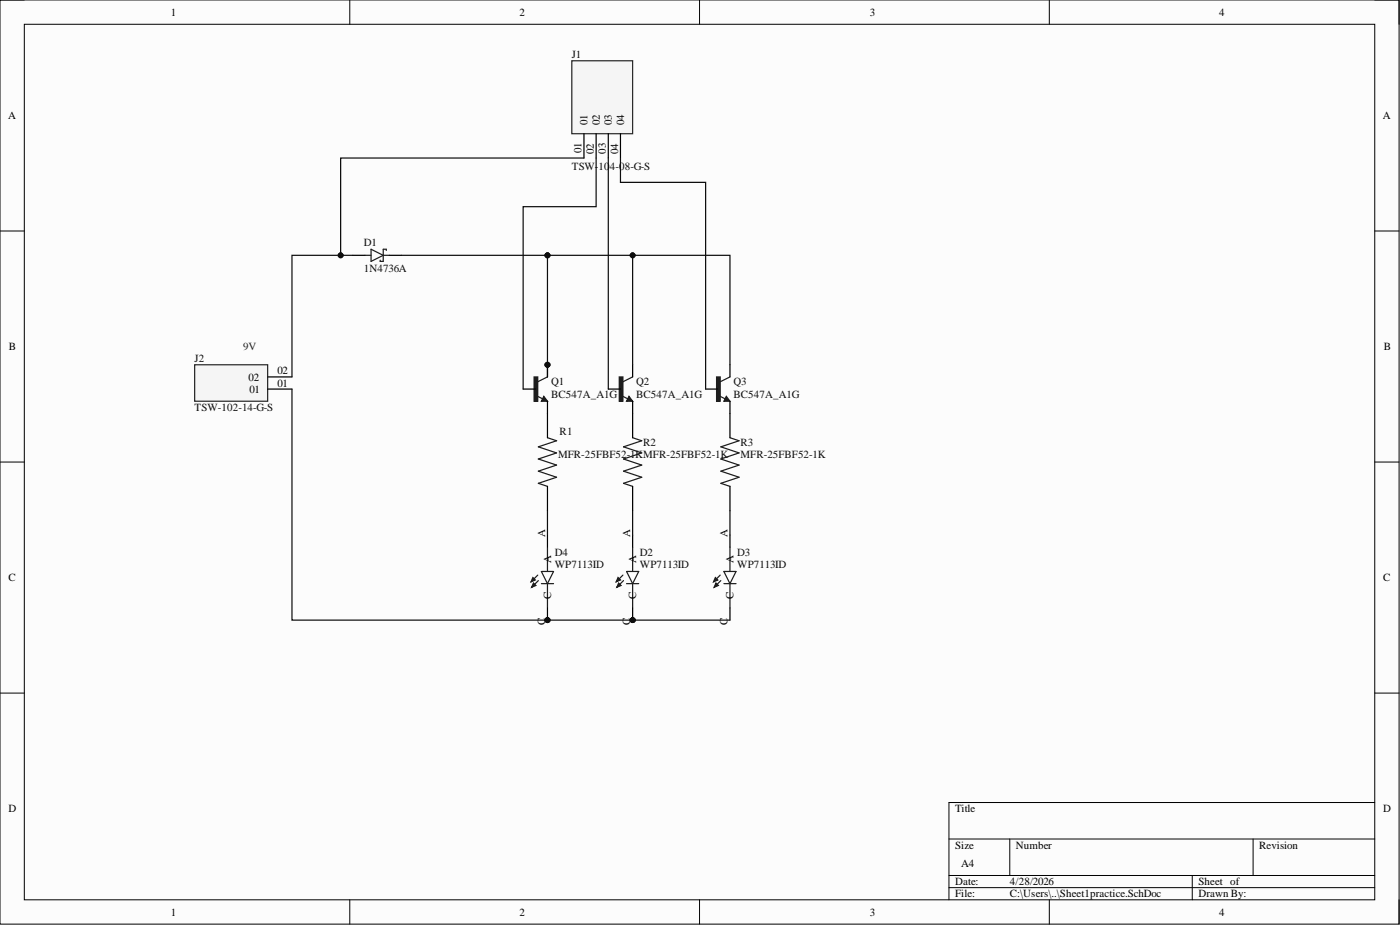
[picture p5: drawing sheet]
<svg xmlns="http://www.w3.org/2000/svg" width="292mm" height="193mm" viewBox="0 0 292 193" stroke-linecap="round" stroke-linejoin="round" font-family="sans-serif">
<defs><g id="words">
<g font-size="2.3">
<text x="35.6" y="3.3">1</text>
<text x="108.4" y="3.3">2</text>
<text x="181.5" y="3.3">3</text>
<text x="254.3" y="3.3">4</text>
<text x="1.7" y="24.9">A</text>
<text x="122.6" y="26.1" transform="rotate(-90 122.6 26.1)">01</text>
<text x="125.1" y="26.1" transform="rotate(-90 125.1 26.1)">02</text>
<text x="127.7" y="26.1" transform="rotate(-90 127.7 26.1)">03</text>
<text x="130.2" y="26.1" transform="rotate(-90 130.2 26.1)">04</text>
<text x="288.5" y="24.9">A</text>
<text x="121.3" y="32" transform="rotate(-90 121.3 32)">01</text>
<text x="123.9" y="32.1" transform="rotate(-90 123.9 32.1)">02</text>
<text x="126.4" y="32" transform="rotate(-90 126.4 32)">03</text>
<text x="128.9" y="32.1" transform="rotate(-90 128.9 32.1)">04</text>
<text x="1.9" y="73.1">B</text>
<text x="288.7" y="73.1">B</text>
<text x="51.9" y="79.4">02</text>
<text x="52" y="81.9">01</text>
<text x="57.9" y="80.7">01</text>
<text x="57.9" y="78.1">02</text>
<text x="113.7" y="112.1" transform="rotate(-90 113.7 112.1)">A</text>
<text x="131.5" y="112.1" transform="rotate(-90 131.5 112.1)">A</text>
<text x="151.8" y="112.1" transform="rotate(-90 151.8 112.1)">A</text>
<text x="115" y="117.5" transform="rotate(-90 115 117.5)">A</text>
<text x="132.8" y="117.5" transform="rotate(-90 132.8 117.5)">A</text>
<text x="153.1" y="117.5" transform="rotate(-90 153.1 117.5)">A</text>
<text x="1.8" y="121.3">C</text>
<text x="115" y="125.1" transform="rotate(-90 115 125.1)">C</text>
<text x="132.8" y="125.1" transform="rotate(-90 132.8 125.1)">C</text>
<text x="153.1" y="125.1" transform="rotate(-90 153.1 125.1)">C</text>
<text x="288.6" y="121.3">C</text>
<text x="113.7" y="130.3" transform="rotate(-90 113.7 130.3)">C</text>
<text x="131.5" y="130.3" transform="rotate(-90 131.5 130.3)">C</text>
<text x="151.8" y="130.3" transform="rotate(-90 151.8 130.3)">C</text>
<text x="1.8" y="169.4">D</text>
<text x="199.3" y="169.4">Title</text>
<text x="288.6" y="169.4">D</text>
<text x="199.3" y="177.1">Size</text>
<text x="212" y="177.1">Number</text>
<text x="262.7" y="177.1">Revision</text>
<text x="199.3" y="184.7">Date:</text>
<text x="200.5" y="180.9">A4</text>
<text x="210.7" y="184.7">4/28/2026</text>
<text x="250" y="184.7">Sheet of</text>
<text x="35.6" y="191">1</text>
<text x="108.4" y="191">2</text>
<text x="181.5" y="191">3</text>
<text x="199.3" y="187.2">File:</text>
<text x="210.7" y="187.2">C:\Users\..\Sheet1practice.SchDoc</text>
<text x="250" y="187.2">Drawn By:</text>
<text x="254.3" y="191">4</text>
</g>
<g font-size="2.3" fill="#0e0e0e">
<text x="119.3" y="12.2">J1</text>
<text x="119.3" y="35.5">TSW-10</text>
<text x="127.2" y="35.5">4-08-G-S</text>
<text x="75.9" y="51.2">D1</text>
<text x="75.9" y="56.8">1N4736A</text>
<text x="40.6" y="75.6">J2</text>
<text x="115" y="80.4">Q1</text>
<text x="115" y="82.9">BC547A_A1G</text>
<text x="132.8" y="80.4">Q2</text>
<text x="132.8" y="82.9">BC547A_A1G</text>
<text x="153.1" y="80.4">Q3</text>
<text x="153.1" y="82.9">BC547A_A1G</text>
<text x="40.6" y="85.7">TSW-102-14-G-S</text>
<text x="116.4" y="95.6">MFR-25FBF52-1KMFR-25FBF52-1K</text>
<text x="116.8" y="90.8">R1</text>
<text x="134.2" y="93.1">R2</text>
<text x="154.5" y="93.1">R3</text>
<text x="154.5" y="95.6">MFR-25FBF52-1K</text>
<text x="115.7" y="115.9">D4</text>
<text x="115.7" y="118.5">WP7113ID</text>
<text x="133.5" y="115.9">D2</text>
<text x="133.5" y="118.5">WP7113ID</text>
<text x="153.8" y="115.9">D3</text>
<text x="153.8" y="118.5">WP7113ID</text>
</g>
<text font-size="2.3" fill="#262626" x="50.8" y="73.1">9V</text>
</g></defs>
<path d="M0 0h291.9v192.8h-291.9z" fill-rule="evenodd" fill="#fcfcfc"/>
<path d="M0 0h291.9v192.8h-291.9z" fill="none" stroke="#000" stroke-width=".21"/>
<path d="M5.1 5.1h281.7v182.6h-281.7z" fill-rule="evenodd" fill="#fcfcfc"/>
<g fill="none" stroke="#000" stroke-width=".21">
<path d="M0 0h5.1M73 0v5.1M146 0v5.1M218.9 0v5.1M286.8 0h5.1v5.1M5.1 5.1h281.7v182.6h-281.7zM0 48.2h5.1M286.8 48.2h5.1M0 96.4h5.1M286.8 96.4h5.1M0 144.6h5.1M286.8 144.6h5.1"/>
<path d="M198 175h88.8M210.7 175v7.6M261.4 175v7.6M286.8 167.4h-88.8v20.3M73 187.7v5.1M146 187.7v5.1M198 182.6h88.8M198 185.2h88.8M218.9 187.7v5.1M248.8 182.6v5.1M291.9 187.7v5.1"/>
</g>
<path d="M40.6 76.1h15.2v7.6h-15.2z" fill-rule="evenodd" fill="#f5f5f5"/>
<path d="M40.6 76.1h15.2v7.6h-15.2z" fill="none" stroke="#262626" stroke-width=".25"/>
<path d="M55.8 78.6h5.1M55.8 81.2h5.1" fill="none" stroke="#000" stroke-width=".25"/>
<path d="M119.3 12.7h12.7v15.2h-12.7z" fill-rule="evenodd" fill="#f5f5f5"/>
<path d="M119.3 12.7h12.7v15.2h-12.7z" fill="none" stroke="#262626" stroke-width=".25"/>
<path d="M121.8 27.9v5.1M124.4 27.9v5.1M126.9 27.9v5.1M129.5 27.9v5.1" fill="none" stroke="#000" stroke-width=".25"/>
<circle cx="114.2" cy="129.4" r=".51" fill="#0e0e0e"/>
<circle cx="114.2" cy="129.4" r=".51" fill="none" stroke="#0e0e0e" stroke-width=".21"/>
<path d="M112.2 120l-1.4 1.4M113 119.2h2.5l-1.3 2.6zM114.2 114.1v5.1M112.3 121.1l-1.4 1.4M113 121.8h2.5M114.2 121.8v5" fill="none" stroke="#1c1c1c" stroke-width=".25"/>
<path d="M111.2 120.5l.5 .5-.9 .4z" fill="#1c1c1c"/>
<path d="M111.2 120.5l.5 .5-.9 .4z" fill="none" stroke="#1c1c1c" stroke-width=".25"/>
<path d="M111.3 121.6l.5 .5-.9 .4z" fill="#1c1c1c"/>
<path d="M111.3 121.6l.5 .5-.9 .4z" fill="none" stroke="#1c1c1c" stroke-width=".25"/>
<path d="M114.2 126.8v2.6" fill="none" stroke="#000" stroke-width=".25"/>
<circle cx="114.2" cy="129.4" r=".51" fill="#0e0e0e"/>
<circle cx="114.2" cy="129.4" r=".51" fill="none" stroke="#0e0e0e" stroke-width=".21"/>
<path d="M114.2 111.6v2.5" fill="none" stroke="#000" stroke-width=".25"/>
<path d="M150.3 120l-1.4 1.4M151 119.2h2.6l-1.3 2.6zM152.3 114.1v5.1M150.4 121.1l-1.4 1.4M151 121.8h2.6M152.3 121.8v5" fill="none" stroke="#1c1c1c" stroke-width=".25"/>
<path d="M149.3 120.5l.5 .5-.9 .4z" fill="#1c1c1c"/>
<path d="M149.3 120.5l.5 .5-.9 .4z" fill="none" stroke="#1c1c1c" stroke-width=".25"/>
<path d="M149.4 121.6l.5 .5-.9 .4z" fill="#1c1c1c"/>
<path d="M149.4 121.6l.5 .5-.9 .4z" fill="none" stroke="#1c1c1c" stroke-width=".25"/>
<path d="M152.3 111.6v2.5M152.3 126.8v2.6" fill="none" stroke="#000" stroke-width=".25"/>
<circle cx="132" cy="129.4" r=".51" fill="#0e0e0e"/>
<circle cx="132" cy="129.4" r=".51" fill="none" stroke="#0e0e0e" stroke-width=".21"/>
<path d="M130 120l-1.4 1.4M130.7 119.2h2.6l-1.3 2.6zM132 114.1v5.1M130.1 121.1l-1.4 1.4M130.7 121.8h2.6M132 121.8v5" fill="none" stroke="#1c1c1c" stroke-width=".25"/>
<path d="M128.9 120.5l.6 .5-.9 .4z" fill="#1c1c1c"/>
<path d="M128.9 120.5l.6 .5-.9 .4z" fill="none" stroke="#1c1c1c" stroke-width=".25"/>
<path d="M129.1 121.6l.5 .5-.9 .4z" fill="#1c1c1c"/>
<path d="M129.1 121.6l.5 .5-.9 .4z" fill="none" stroke="#1c1c1c" stroke-width=".25"/>
<path d="M132 126.8v2.6" fill="none" stroke="#000" stroke-width=".25"/>
<circle cx="132" cy="129.4" r=".51" fill="#0e0e0e"/>
<circle cx="132" cy="129.4" r=".51" fill="none" stroke="#0e0e0e" stroke-width=".21"/>
<path d="M132 111.6v2.5" fill="none" stroke="#000" stroke-width=".25"/>
<path d="M73.6 53.3h-12.7v25.3" fill="none" stroke="#0e0e0e" stroke-width=".25"/>
<circle cx="71.1" cy="53.3" r=".51" fill="#0e0e0e"/>
<circle cx="71.1" cy="53.3" r=".51" fill="none" stroke="#0e0e0e" stroke-width=".21"/>
<path d="M121.8 33h-50.7v20.3" fill="none" stroke="#0e0e0e" stroke-width=".25"/>
<circle cx="71.1" cy="53.3" r=".51" fill="#0e0e0e"/>
<circle cx="71.1" cy="53.3" r=".51" fill="none" stroke="#0e0e0e" stroke-width=".21"/>
<path d="M114.2 53.3v25.3" fill="none" stroke="#0e0e0e" stroke-width=".25"/>
<circle cx="114.2" cy="76.1" r=".51" fill="#0e0e0e"/>
<circle cx="114.2" cy="76.1" r=".51" fill="none" stroke="#0e0e0e" stroke-width=".21"/>
<circle cx="114.2" cy="53.3" r=".51" fill="#0e0e0e"/>
<circle cx="114.2" cy="53.3" r=".51" fill="none" stroke="#0e0e0e" stroke-width=".21"/>
<path d="M124.4 33v10.1h-15.3v38.1M126.9 33v48.2M129.5 33v5h17.7v43.2M114.2 53.3h17.8v22.8" fill="none" stroke="#0e0e0e" stroke-width=".25"/>
<circle cx="114.2" cy="53.3" r=".51" fill="#0e0e0e"/>
<circle cx="114.2" cy="53.3" r=".51" fill="none" stroke="#0e0e0e" stroke-width=".21"/>
<circle cx="132" cy="53.3" r=".51" fill="#0e0e0e"/>
<circle cx="132" cy="53.3" r=".51" fill="none" stroke="#0e0e0e" stroke-width=".21"/>
<path d="M132 53.3h20.3v22.8" fill="none" stroke="#0e0e0e" stroke-width=".25"/>
<circle cx="132" cy="53.3" r=".51" fill="#0e0e0e"/>
<circle cx="132" cy="53.3" r=".51" fill="none" stroke="#0e0e0e" stroke-width=".21"/>
<path d="M60.9 81.2v48.2h53.3" fill="none" stroke="#0e0e0e" stroke-width=".25"/>
<circle cx="114.2" cy="129.4" r=".51" fill="#0e0e0e"/>
<circle cx="114.2" cy="129.4" r=".51" fill="none" stroke="#0e0e0e" stroke-width=".21"/>
<path d="M132 129.4h20.3" fill="none" stroke="#0e0e0e" stroke-width=".25"/>
<circle cx="132" cy="129.4" r=".51" fill="#0e0e0e"/>
<circle cx="132" cy="129.4" r=".51" fill="none" stroke="#0e0e0e" stroke-width=".21"/>
<path d="M114.2 129.4h17.8" fill="none" stroke="#0e0e0e" stroke-width=".25"/>
<circle cx="132" cy="129.4" r=".51" fill="#0e0e0e"/>
<circle cx="132" cy="129.4" r=".51" fill="none" stroke="#0e0e0e" stroke-width=".21"/>
<circle cx="114.2" cy="129.4" r=".51" fill="#0e0e0e"/>
<circle cx="114.2" cy="129.4" r=".51" fill="none" stroke="#0e0e0e" stroke-width=".21"/>
<path d="M83.8 53.3h30.4M114.2 106.5v5.1M132 106.5v5.1M152.3 106.5v5.1" fill="none" stroke="#0e0e0e" stroke-width=".25"/>
<path d="M76.2 53.3h1.2M77.4 52l2.6 1.3-2.6 1.2zM80 53.3h1.2M80.6 52.2v-.2h-.6v2.5h-.7v-.2M114.2 91.3l1.9 .7-3.8 1.2 3.8 1.3-3.8 1.3 3.8 1.2-3.8 1.3 3.8 1.3-3.8 1.2 1.9 .7M132 91.3l1.9 .7-3.8 1.2 3.8 1.3-3.8 1.3 3.8 1.2-3.8 1.3 3.8 1.3-3.8 1.2 1.9 .7M152.3 91.3l1.9 .7-3.8 1.2 3.8 1.3-3.8 1.3 3.8 1.2-3.8 1.3 3.8 1.3-3.8 1.2 1.9 .7" fill="none" stroke="#1c1c1c" stroke-width=".25"/>
<path d="M73.6 53.3h2.6M81.2 53.3h2.6M114.2 86.2v5.1M132 86.2v5.1M152.3 86.2v5.1M114.2 101.5v5M132 101.5v5M152.3 101.5v5" fill="none" stroke="#000" stroke-width=".25"/>
<circle cx="114.2" cy="53.3" r=".51" fill="#0e0e0e"/>
<circle cx="114.2" cy="53.3" r=".51" fill="none" stroke="#0e0e0e" stroke-width=".21"/>
<path d="M149.5 78.6h.8v5.1h-.8z" fill-rule="evenodd" fill="#1c1c1c"/>
<path d="M149.5 78.6h.8v5.1h-.8zM152.3 78.6l-2 1M150.1 82.6l1.2 .6" fill="none" stroke="#1c1c1c" stroke-width=".25"/>
<path d="M151.5 82.7l.8 1h-1.3z" fill="#1c1c1c"/>
<path d="M151.5 82.7l.8 1h-1.3z" fill="none" stroke="#1c1c1c" stroke-width=".25"/>
<path d="M152.3 76.1v2.5M147.2 81.2h2.6M152.3 83.7v2.5" fill="none" stroke="#000" stroke-width=".25"/>
<path d="M129.2 78.6h.8v5.1h-.8z" fill-rule="evenodd" fill="#1c1c1c"/>
<path d="M129.2 78.6h.8v5.1h-.8zM132 78.6l-2 1M129.8 82.6l1.2 .6" fill="none" stroke="#1c1c1c" stroke-width=".25"/>
<path d="M131.2 82.7l.8 1h-1.3z" fill="#1c1c1c"/>
<path d="M131.2 82.7l.8 1h-1.3z" fill="none" stroke="#1c1c1c" stroke-width=".25"/>
<path d="M132 76.1v2.5M126.9 81.2h2.6M132 83.7v2.5" fill="none" stroke="#000" stroke-width=".25"/>
<circle cx="114.2" cy="76.1" r=".51" fill="#0e0e0e"/>
<circle cx="114.2" cy="76.1" r=".51" fill="none" stroke="#0e0e0e" stroke-width=".21"/>
<path d="M111.4 78.6h.8v5.1h-.8z" fill-rule="evenodd" fill="#1c1c1c"/>
<path d="M111.4 78.6h.8v5.1h-.8zM114.2 78.6l-2 1M112 82.6l1.2 .6" fill="none" stroke="#1c1c1c" stroke-width=".25"/>
<path d="M113.5 82.7l.7 1h-1.2z" fill="#1c1c1c"/>
<path d="M113.5 82.7l.7 1h-1.2z" fill="none" stroke="#1c1c1c" stroke-width=".25"/>
<path d="M114.2 76.1v2.5M109.1 81.2h2.6" fill="none" stroke="#000" stroke-width=".25"/>
<circle cx="114.2" cy="76.1" r=".51" fill="#0e0e0e"/>
<circle cx="114.2" cy="76.1" r=".51" fill="none" stroke="#0e0e0e" stroke-width=".21"/>
<path d="M114.2 83.7v2.5" fill="none" stroke="#000" stroke-width=".25"/>
<use href="#words"/>
</svg>
